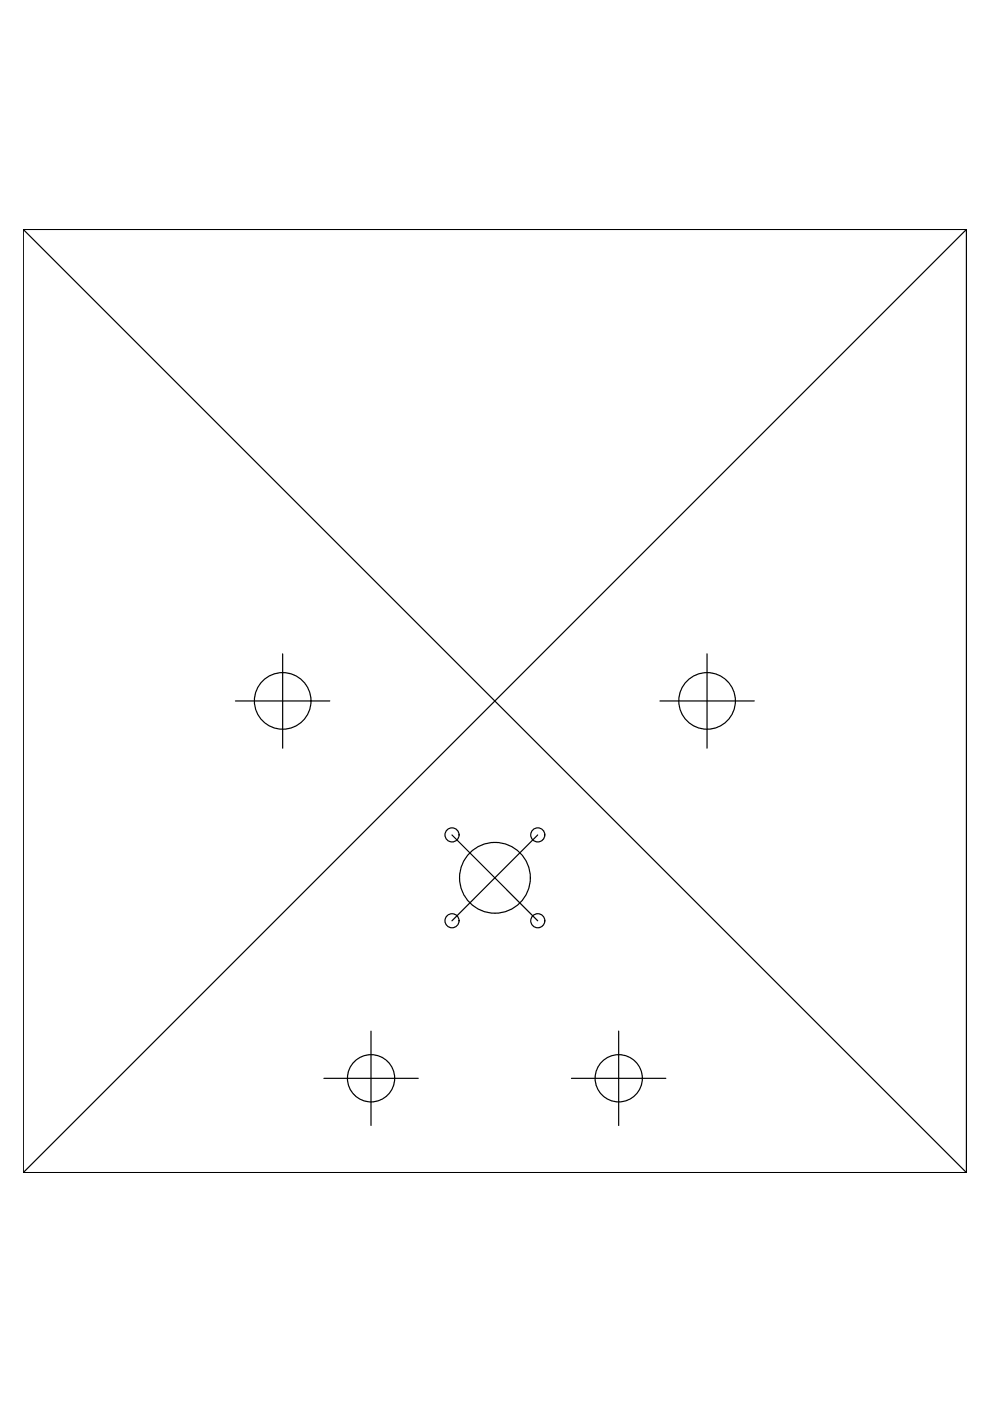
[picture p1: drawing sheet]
<svg xmlns="http://www.w3.org/2000/svg" width="210mm" height="297mm" viewBox="0 0 210 297" stroke-linecap="round" stroke-linejoin="round" font-family="sans-serif">
<!-- layer: 0 -->
<g fill="none" stroke="#000" stroke-width=".25">
<path d="M4.9 48.6h200v200h-200zM4.9 48.6l200 200M204.9 48.6l-200 200M59.9 138.6v20M149.9 138.6v20M49.9 148.6h20M139.9 148.6h20M95.8 177l18.2 18.2M114 177l-18.2 18.2M78.7 218.6v20M131.2 218.6v20M68.7 228.6h20"/>
<path d="M121.2 228.6h20"/>
<circle cx="59.9" cy="148.6" r="6"/>
<circle cx="149.9" cy="148.6" r="6"/>
<circle cx="95.8" cy="177" r="1.49"/>
<circle cx="114" cy="177" r="1.49"/>
<circle cx="95.8" cy="195.2" r="1.49"/>
<circle cx="104.9" cy="186.1" r="7.5"/>
<circle cx="114" cy="195.2" r="1.49"/>
<circle cx="78.7" cy="228.6" r="5"/>
<circle cx="131.2" cy="228.6" r="5"/>
</g>
</svg>
